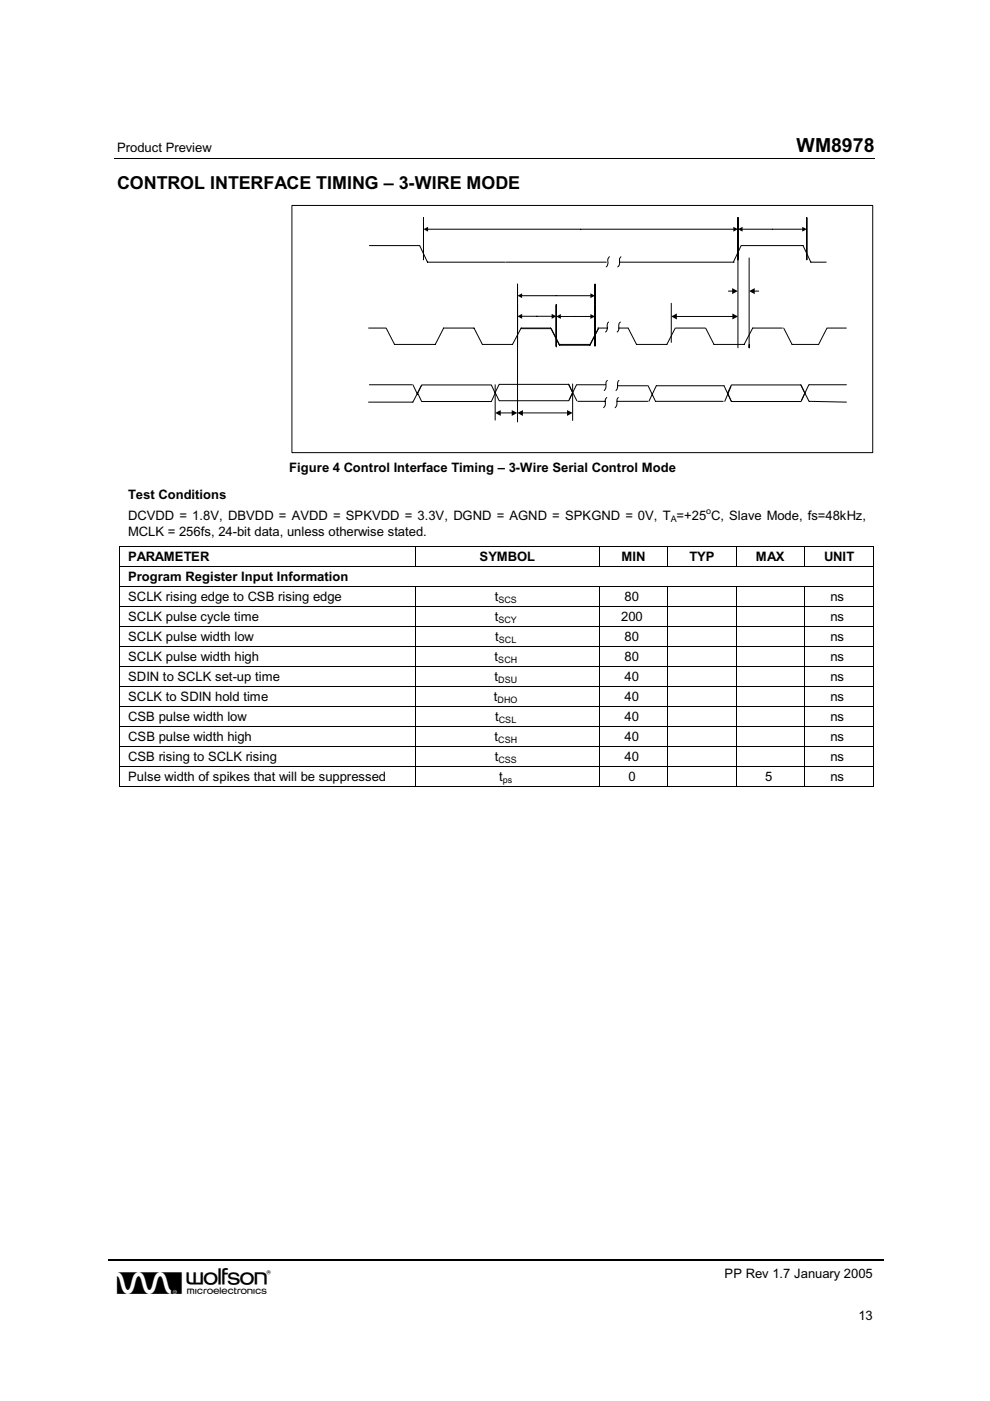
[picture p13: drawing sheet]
<svg xmlns="http://www.w3.org/2000/svg" width="210mm" height="297mm" viewBox="0 0 210 297" stroke-linecap="round" stroke-linejoin="round" font-family="sans-serif">
<defs><g id="words">
<text font-size="6.9" x="24.8" y="274.4">w</text>
<text font-size="4.1" x="168.9" y="32.3">WM8978</text>
<text font-size="3.8" x="24.8" y="40">CONTROL INTERFACE TIMING – 3-WIRE MODE</text>
<g font-size="2.8">
<text x="24.8" y="32.3">Product Preview</text>
<text x="61.3" y="100">Figure 4 Control Interface Timing – 3-Wire Serial Control Mode</text>
<text x="27.2" y="105.8">Test Conditions</text>
<text x="27.2" y="113.7">MCLK = 256fs, 24-bit data, unless otherwise stated.</text>
<text x="27.2" y="110.3">DCVDD = 1.8V, DBVDD = AVDD = SPKVDD = 3.3V, DGND = AGND = SPKGND = 0V, T =+25 C, Slave Mode, fs=48kHz,</text>
<text x="27.2" y="119">PARAMETER</text>
<text x="101.7" y="119">SYMBOL</text>
<text x="131.7" y="119">MIN</text>
<text x="146.2" y="119">TYP</text>
<text x="160.3" y="119">MAX</text>
<text x="174.7" y="119">UNIT</text>
<text x="27.2" y="123.2">Program Register Input Information</text>
<text x="27.2" y="127.4">SCLK rising edge to CSB rising edge</text>
<text x="27.2" y="131.7">SCLK pulse cycle time</text>
<text x="104.9" y="127.5">t</text>
<text x="104.9" y="131.7">t</text>
<text x="131.7" y="131.7">200</text>
<text x="132.4" y="127.5">80</text>
<text x="176.1" y="127.5">ns</text>
<text x="176.1" y="131.7">ns</text>
<text x="27.2" y="135.9">SCLK pulse width low</text>
<text x="105" y="136">t</text>
<text x="132.4" y="136">80</text>
<text x="176.1" y="136">ns</text>
<text x="27.2" y="140.2">SCLK pulse width high</text>
<text x="104.9" y="140.2">t</text>
<text x="132.4" y="140.2">80</text>
<text x="176.1" y="140.2">ns</text>
<text x="27.2" y="144.4">SDIN to SCLK set-up time</text>
<text x="27.2" y="148.7">SCLK to SDIN hold time</text>
<text x="104.7" y="148.7">t</text>
<text x="104.9" y="144.4">t</text>
<text x="132.4" y="148.7">40</text>
<text x="132.4" y="144.4">40</text>
<text x="176.1" y="148.7">ns</text>
<text x="176.1" y="144.4">ns</text>
<text x="27.2" y="152.9">CSB pulse width low</text>
<text x="105" y="152.9">t</text>
<text x="132.4" y="152.9">40</text>
<text x="176.1" y="152.9">ns</text>
<text x="27.2" y="157.1">CSB pulse width high</text>
<text x="27.2" y="161.4">CSB rising to SCLK rising</text>
<text x="104.9" y="157.2">t</text>
<text x="104.9" y="161.4">t</text>
<text x="132.4" y="161.4">40</text>
<text x="132.4" y="157.2">40</text>
<text x="176.1" y="161.4">ns</text>
<text x="176.1" y="157.2">ns</text>
<text x="27.2" y="165.6">Pulse width of spikes that will be suppressed</text>
<text x="105.8" y="165.7">t</text>
<text x="133.2" y="165.7">0</text>
<text x="162.2" y="165.7">5</text>
<text x="176.1" y="165.7">ns</text>
<text x="153.6" y="271.1">PP Rev 1.7 January 2005</text>
<text x="182" y="279.9">13</text>
</g>
<g font-size="1.9">
<text x="142.2" y="110.6">A</text>
<text x="149.7" y="108.9">o</text>
<text x="105.7" y="127.8">SCS</text>
<text x="105.7" y="132">SCY</text>
<text x="105.7" y="136.3">SCL</text>
<text x="105.6" y="140.5">SCH</text>
<text x="105.5" y="149">DHO</text>
<text x="105.6" y="144.8">DSU</text>
<text x="105.7" y="153.3">CSL</text>
<text x="105.6" y="157.5">CSH</text>
<text x="105.7" y="161.8">CSS</text>
<text x="106.6" y="166">ps</text>
</g>
</g></defs>
<path d="M24.3 33.6h161.2" fill="none" stroke="#000" stroke-width=".21"/>
<path d="M23 267h82.1M105.4 267h81.9" fill="none" stroke="#000" stroke-width=".34"/>
<path d="M105.1 266.9h.3v.3h-.3z" fill="#000"/>
<path d="M61.9 43.6h123.1v52.4h-123.1z" fill-rule="evenodd" fill="#fff"/>
<path d="M61.9 43.6h123.1v52.4h-123.1zM89 52.1l1.6 3.5h16.5M89.4 81.6h14.8l.8 1.8-.8 1.7h-14.8l-.8-1.7zM105.8 81.5h14.8l.8 1.7-.8 1.8h-14.8l-.8-1.8z" fill="none" stroke="#000" stroke-width=".21"/>
<path d="M179.3 75.6h2.4v5.3h-2.4z" fill-rule="evenodd" fill="#fff"/>
<path d="M155.1 81.6h14.7l.8 1.8-.8 1.7h-14.7l-.8-1.7z" fill="none" stroke="#000" stroke-width=".21"/>
<path d="M89.8 46.1v9zM156.5 46.1v9z" fill-rule="evenodd" fill="#fff"/>
<g fill="none" stroke="#000" stroke-width=".21">
<path d="M78.3 52.1h10.7M89.8 46.1v9v-9M90.7 48.6h64.9M155.5 55.6l1.6-3.5h13.2l1.6 3.5h3.3M156.5 46.1v9v-9M78.1 69.6h3.6M81.9 69.6l1.8 3.4h8.6l1.8-3.4h6.4l1.8 3.4h6.4l1.8-3.4h6.3l1.7 3.4h6.5M126.9 69.6l-1.8 3.4M133.2 69.6l1.8 3.4h6.4l1.8-3.4M143.3 69.6h6.1M149.6 69.6l1.8 3.4h6.4l1.8-3.4h6.3M166.2 69.6l1.7 3.4h5.7l1.7-3.4h4.2"/>
<path d="M78.1 85.3h9.4M78.3 81.6h9M87.5 81.6l1.1 2.1M89.3 81.8l-1.8 3.5M105 81.6v7.5M106 87.5h2.6M110.7 87.5h9.7M121.4 81.4v7.8M169.8 81.6l1.7 3.5M171.5 81.6l-1.6 3.3M171.6 81.6h7.9M171.6 85.1l7.9 .2"/>
</g>
<path d="M89.8 48.6l1-.5v1zM155.5 48.1l1 .5-1 .5zM105 87.5l1.2-.5v1.2zM108.5 87l1.2 .5-1.2 .7zM109.7 87.5l1.2-.5v1.2zM120.2 87l1.2 .5-1.2 .7z" fill="#000"/>
<path d="M156.5 46.1v9zM171.1 46.1v9z" fill-rule="evenodd" fill="#fff"/>
<g fill="none" stroke="#000" stroke-width=".21">
<path d="M107.2 55.6h21.4M129.2 54.4l-.3 .5v.9l-.4 .8M131.4 55.6h24.3M131.7 54.4l-.3 .5-.1 1.2-.3 .5M156.5 46.1v9v-9M157.3 48.6h12.9M171.1 46.1v9v-9M120.5 81.4l1.8 3.6M122.2 81.6l-1.5 3.2M122.3 81.6h6M122.5 85.1h5.9M128.7 84.3l-.3 .4-.1 1.2-.3 .5"/>
<path d="M128.8 80.6l-.3 .5a1.69 1.69 0 0 1-.4 1.7M130.9 85.1h6.4M131 81.8h6.3M131.1 84.3l-.3 .4a1.69 1.69 0 0 1-.4 1.7M131.2 80.6a1.86 1.86 0 0 0-.3 1.7l-.3 .5M153.5 81.8l1.6 3.3M155 82l-1.3 3.1"/>
</g>
<path d="M156.5 48.6l.9-.5v1zM170.1 48.1l1 .5-1 .5z" fill="#000"/>
<path d="M109.7 60.2v12.5zM126.2 60.2v12.5z" fill-rule="evenodd" fill="#fff"/>
<path d="M109.7 60.2v12.5v-12.5M110.6 62.7h14.7M126.2 60.2v12.5v-12.5" fill="none" stroke="#000" stroke-width=".21"/>
<path d="M109.7 62.7l1-.5v1zM125.2 62.2l1 .5-1 .5z" fill="#000"/>
<path d="M109.7 64.6v8.9zM117.9 64.6v8.9z" fill-rule="evenodd" fill="#fff"/>
<path d="M109.7 64.6v8.9v-8.9M110.6 67.1h6.5M117.9 64.6v8.9v-8.9" fill="none" stroke="#000" stroke-width=".21"/>
<path d="M109.7 67.1l1-.6v1.1zM117 66.5l.9 .6-.9 .5z" fill="#000"/>
<path d="M117.9 64.6v8.8zM126.2 64.6v8.8z" fill-rule="evenodd" fill="#fff"/>
<g fill="none" stroke="#000" stroke-width=".21">
<path d="M156.5 55v18.7M158.8 54.7v19v-.6M109.7 73.3v16.1M110.6 69.7h6.2M116.9 69.7l1.8 3.5h6.4l1.8-3.5M117.9 64.6v8.8v-8.8M118.8 67.1h6.5M126.2 64.6v8.8v-8.8M126.7 69.6h2M129 68.3l-.2 .4-.1 .5a1.18 1.18 0 0 1-.3 1.2M131.3 69.6h1.8M131.5 68.3l-.3 .4v1.2l-.3 .5"/>
<path d="M142.3 64.3v8.3M143.4 67.1h12M154.4 61.7h1M159.9 61.7h1M137.4 81.8l1.6 3.3M139.1 85.1h14.2M139.1 81.8l-1.5 3.3M139.2 81.8h14.3M25.3 115.9v4M25.6 115.8h62.5M88.1 115.9v4M88.2 115.8h38.8"/>
<path d="M127.1 115.9v4M127.1 115.8h14.4M141.6 115.9v4M141.6 115.8h14.4M156.1 115.9v4M156.2 115.8h14.3M170.6 115.9v4M170.7 115.8h14.3M185.1 115.9v4M25.3 120.1v4.1M25.3 124.3v4.1M25.3 128.6v4.1"/>
<path d="M25.3 132.8v4.1M25.3 137.1v4.1M25.4 120h62.7M25.4 124.3h62.7M25.4 128.5h62.7M25.4 132.8h62.7M25.4 137h62.7M88.1 124.3v4.1M88.1 128.6v4.1M88.1 132.8v4.1M88.1 137.1v4.1M88.2 120h38.8"/>
<path d="M88.2 124.3h38.8M88.2 128.5h38.8M88.2 132.8h38.8M88.2 137h38.8M127.1 124.3v4.1M127.1 128.6v4.1M127.1 132.8v4.1M127.1 137.1v4.1M127.1 120h14.4M127.1 124.3h14.4M127.1 128.5h14.4M127.1 132.8h14.4"/>
<path d="M127.1 137h14.4M141.6 124.3v4.1M141.6 128.6v4.1M141.6 132.8v4.1M141.6 137.1v4.1M141.6 120h14.4M141.6 124.3h14.4M141.6 128.5h14.4M141.6 132.8h14.4M141.6 137h14.4M156.1 124.3v4.1M156.1 128.6v4.1"/>
<path d="M156.1 132.8v4.1M156.1 137.1v4.1M156.2 120h14.3M156.2 124.3h14.3M156.2 128.5h14.3M156.2 132.8h14.3M156.2 137h14.3M170.6 124.3v4.1M170.6 128.6v4.1M170.6 132.8v4.1M170.6 137.1v4.1M170.7 120h14.3"/>
<path d="M170.7 124.3h14.3M170.7 128.5h14.3M170.7 132.8h14.3M170.7 137h14.3M185.1 120.1v4.1M185.1 124.3v4.1M185.1 128.6v4.1M185.1 132.8v4.1M185.1 137.1v4.1M25.3 141.3v4.1M25.3 145.6v4M25.3 149.8v4.1"/>
<path d="M25.3 154.1v4.1M25.3 158.3v4.1M25.4 141.2h62.7M25.4 145.5h62.7M25.4 149.7h62.7M25.4 154h62.7M25.4 158.2h62.7M88.1 141.3v4.1M88.1 145.6v4M88.1 149.8v4.1M88.1 154.1v4.1M88.1 158.3v4.1"/>
<path d="M88.2 141.2h38.8M88.2 145.5h38.8M88.2 149.7h38.8M88.2 154h38.8M88.2 158.2h38.8M127.1 141.3v4.1M127.1 145.6v4M127.1 149.8v4.1M127.1 154.1v4.1M127.1 158.3v4.1M127.1 141.2h14.4M127.1 145.5h14.4"/>
<path d="M127.1 149.7h14.4M127.1 154h14.4M127.1 158.2h14.4M141.6 141.3v4.1M141.6 145.6v4M141.6 149.8v4.1M141.6 154.1v4.1M141.6 158.3v4.1M141.6 141.2h14.4M141.6 145.5h14.4M141.6 149.7h14.4M141.6 154h14.4"/>
<path d="M141.6 158.2h14.4M156.1 141.3v4.1M156.1 145.6v4M156.1 149.8v4.1M156.1 154.1v4.1M156.1 158.3v4.1M156.2 141.2h14.3M156.2 145.5h14.3M156.2 149.7h14.3M156.2 154h14.3M156.2 158.2h14.3M170.6 141.3v4.1"/>
<path d="M170.6 145.6v4M170.6 149.8v4.1M170.6 154.1v4.1M170.6 158.3v4.1M170.7 141.2h14.3M170.7 145.5h14.3M170.7 149.7h14.3M170.7 154h14.3M170.7 158.2h14.3M185.1 141.3v4.1M185.1 145.6v4M185.1 149.8v4.1"/>
<path d="M185.1 154.1v4.1M185.1 158.3v4.1M25.3 162.6v4M25.4 162.5h62.7M25.4 166.7h62.7M88.1 162.6v4M88.2 162.5h38.8M88.2 166.7h38.8M127.1 162.6v4M127.1 162.5h14.4M127.1 166.7h14.4M141.6 162.6v4"/>
<path d="M141.6 162.5h14.4M141.6 166.7h14.4M156.1 162.6v4M156.2 162.5h14.3M156.2 166.7h14.3M170.6 162.6v4M170.7 162.5h14.3M170.7 166.7h14.3M185.1 162.6v4"/>
</g>
<path d="M117.9 67.1l1-.5v1zM125.2 66.6l1 .5-1 .5zM142.3 67.1l1.2-.6v1.2zM155.2 61.1l1.2 .6-1.2 .7zM155.3 66.5l1.2 .6-1.2 .6zM158.8 61.7l1.2-.6v1.3z" fill="#000"/>
<g fill="#000">
<path d="M25.2 115.7h.2v.2h-.2zM25.2 119.9h.2v.2h-.2zM25.4 115.7h.2v.2h-.2zM88.1 115.7h.1v.2h-.1zM88.1 119.9h.1v.2h-.1zM127 115.7l.1 .2zM127 119.9l.1 .2zM141.5 115.7h.1v.2h-.1zM141.5 119.9h.1v.2h-.1zM156 115.7h.2v.2h-.2zM156 119.9h.2v.2h-.2zM170.5 115.7h.2v.2h-.2z"/>
<path d="M170.5 119.9h.2v.2h-.2zM185 115.7h.2v.2h-.2zM185 119.9h.2v.2h-.2zM25.2 124.2l.2 .1zM25.2 128.4h.2v.2h-.2zM25.2 132.7h.2v.1h-.2zM25.2 136.9h.2v.2h-.2zM88.1 124.2l.1 .1zM88.1 128.4h.1v.2h-.1zM88.1 132.7h.1v.1h-.1zM88.1 136.9h.1v.2h-.1zM127 124.2l.1 .1z"/>
<path d="M127 128.4l.1 .2zM127 132.7l.1 .1zM127 136.9l.1 .2zM141.5 124.2l.1 .1zM141.5 128.4h.1v.2h-.1zM141.5 132.7h.1v.1h-.1zM141.5 136.9h.1v.2h-.1zM156 124.2l.2 .1zM156 128.4h.2v.2h-.2zM156 132.7h.2v.1h-.2zM156 136.9h.2v.2h-.2zM170.5 124.2l.2 .1z"/>
<path d="M170.5 128.4h.2v.2h-.2zM170.5 132.7h.2v.1h-.2zM170.5 136.9h.2v.2h-.2zM185 124.2l.2 .1zM185 128.4h.2v.2h-.2zM185 132.7h.2v.1h-.2zM185 136.9h.2v.2h-.2zM25.2 141.2l.2 .1zM25.2 145.4h.2v.2h-.2zM25.2 149.6h.2v.2h-.2zM25.2 153.9h.2v.2h-.2zM25.2 158.2l.2 .1z"/>
<path d="M88.1 141.2l.1 .1zM88.1 145.4h.1v.2h-.1zM88.1 149.6h.1v.2h-.1zM88.1 153.9h.1v.2h-.1zM88.1 158.2l.1 .1zM127 141.2l.1 .1zM127 145.4l.1 .2zM127 149.6l.1 .2zM127 153.9l.1 .2zM127 158.2l.1 .1zM141.5 141.2l.1 .1zM141.5 145.4h.1v.2h-.1z"/>
<path d="M141.5 149.6h.1v.2h-.1zM141.5 153.9h.1v.2h-.1zM141.5 158.2l.1 .1zM156 141.2l.2 .1zM156 145.4h.2v.2h-.2zM156 149.6h.2v.2h-.2zM156 153.9h.2v.2h-.2zM156 158.2l.2 .1zM170.5 141.2l.2 .1zM170.5 145.4h.2v.2h-.2zM170.5 149.6h.2v.2h-.2zM170.5 153.9h.2v.2h-.2z"/>
<path d="M170.5 158.2l.2 .1zM185 141.2l.2 .1zM185 145.4h.2v.2h-.2zM185 149.6h.2v.2h-.2zM185 153.9h.2v.2h-.2zM185 158.2l.2 .1zM25.2 162.4h.2v.2h-.2zM25.2 166.6h.2v.2h-.2zM88.1 162.4h.1v.2h-.1zM88.1 166.6h.1v.2h-.1zM127 162.4l.1 .2zM127 166.6l.1 .2z"/>
<path d="M141.5 162.4h.1v.2h-.1zM141.5 166.6h.1v.2h-.1zM156 162.4h.2v.2h-.2zM156 166.6h.2v.2h-.2zM170.5 162.4h.2v.2h-.2zM170.5 166.6h.2v.2h-.2zM185 162.4h.2v.2h-.2zM185 166.6h.2v.2h-.2z"/>
</g>
<use href="#words"/>
</svg>
